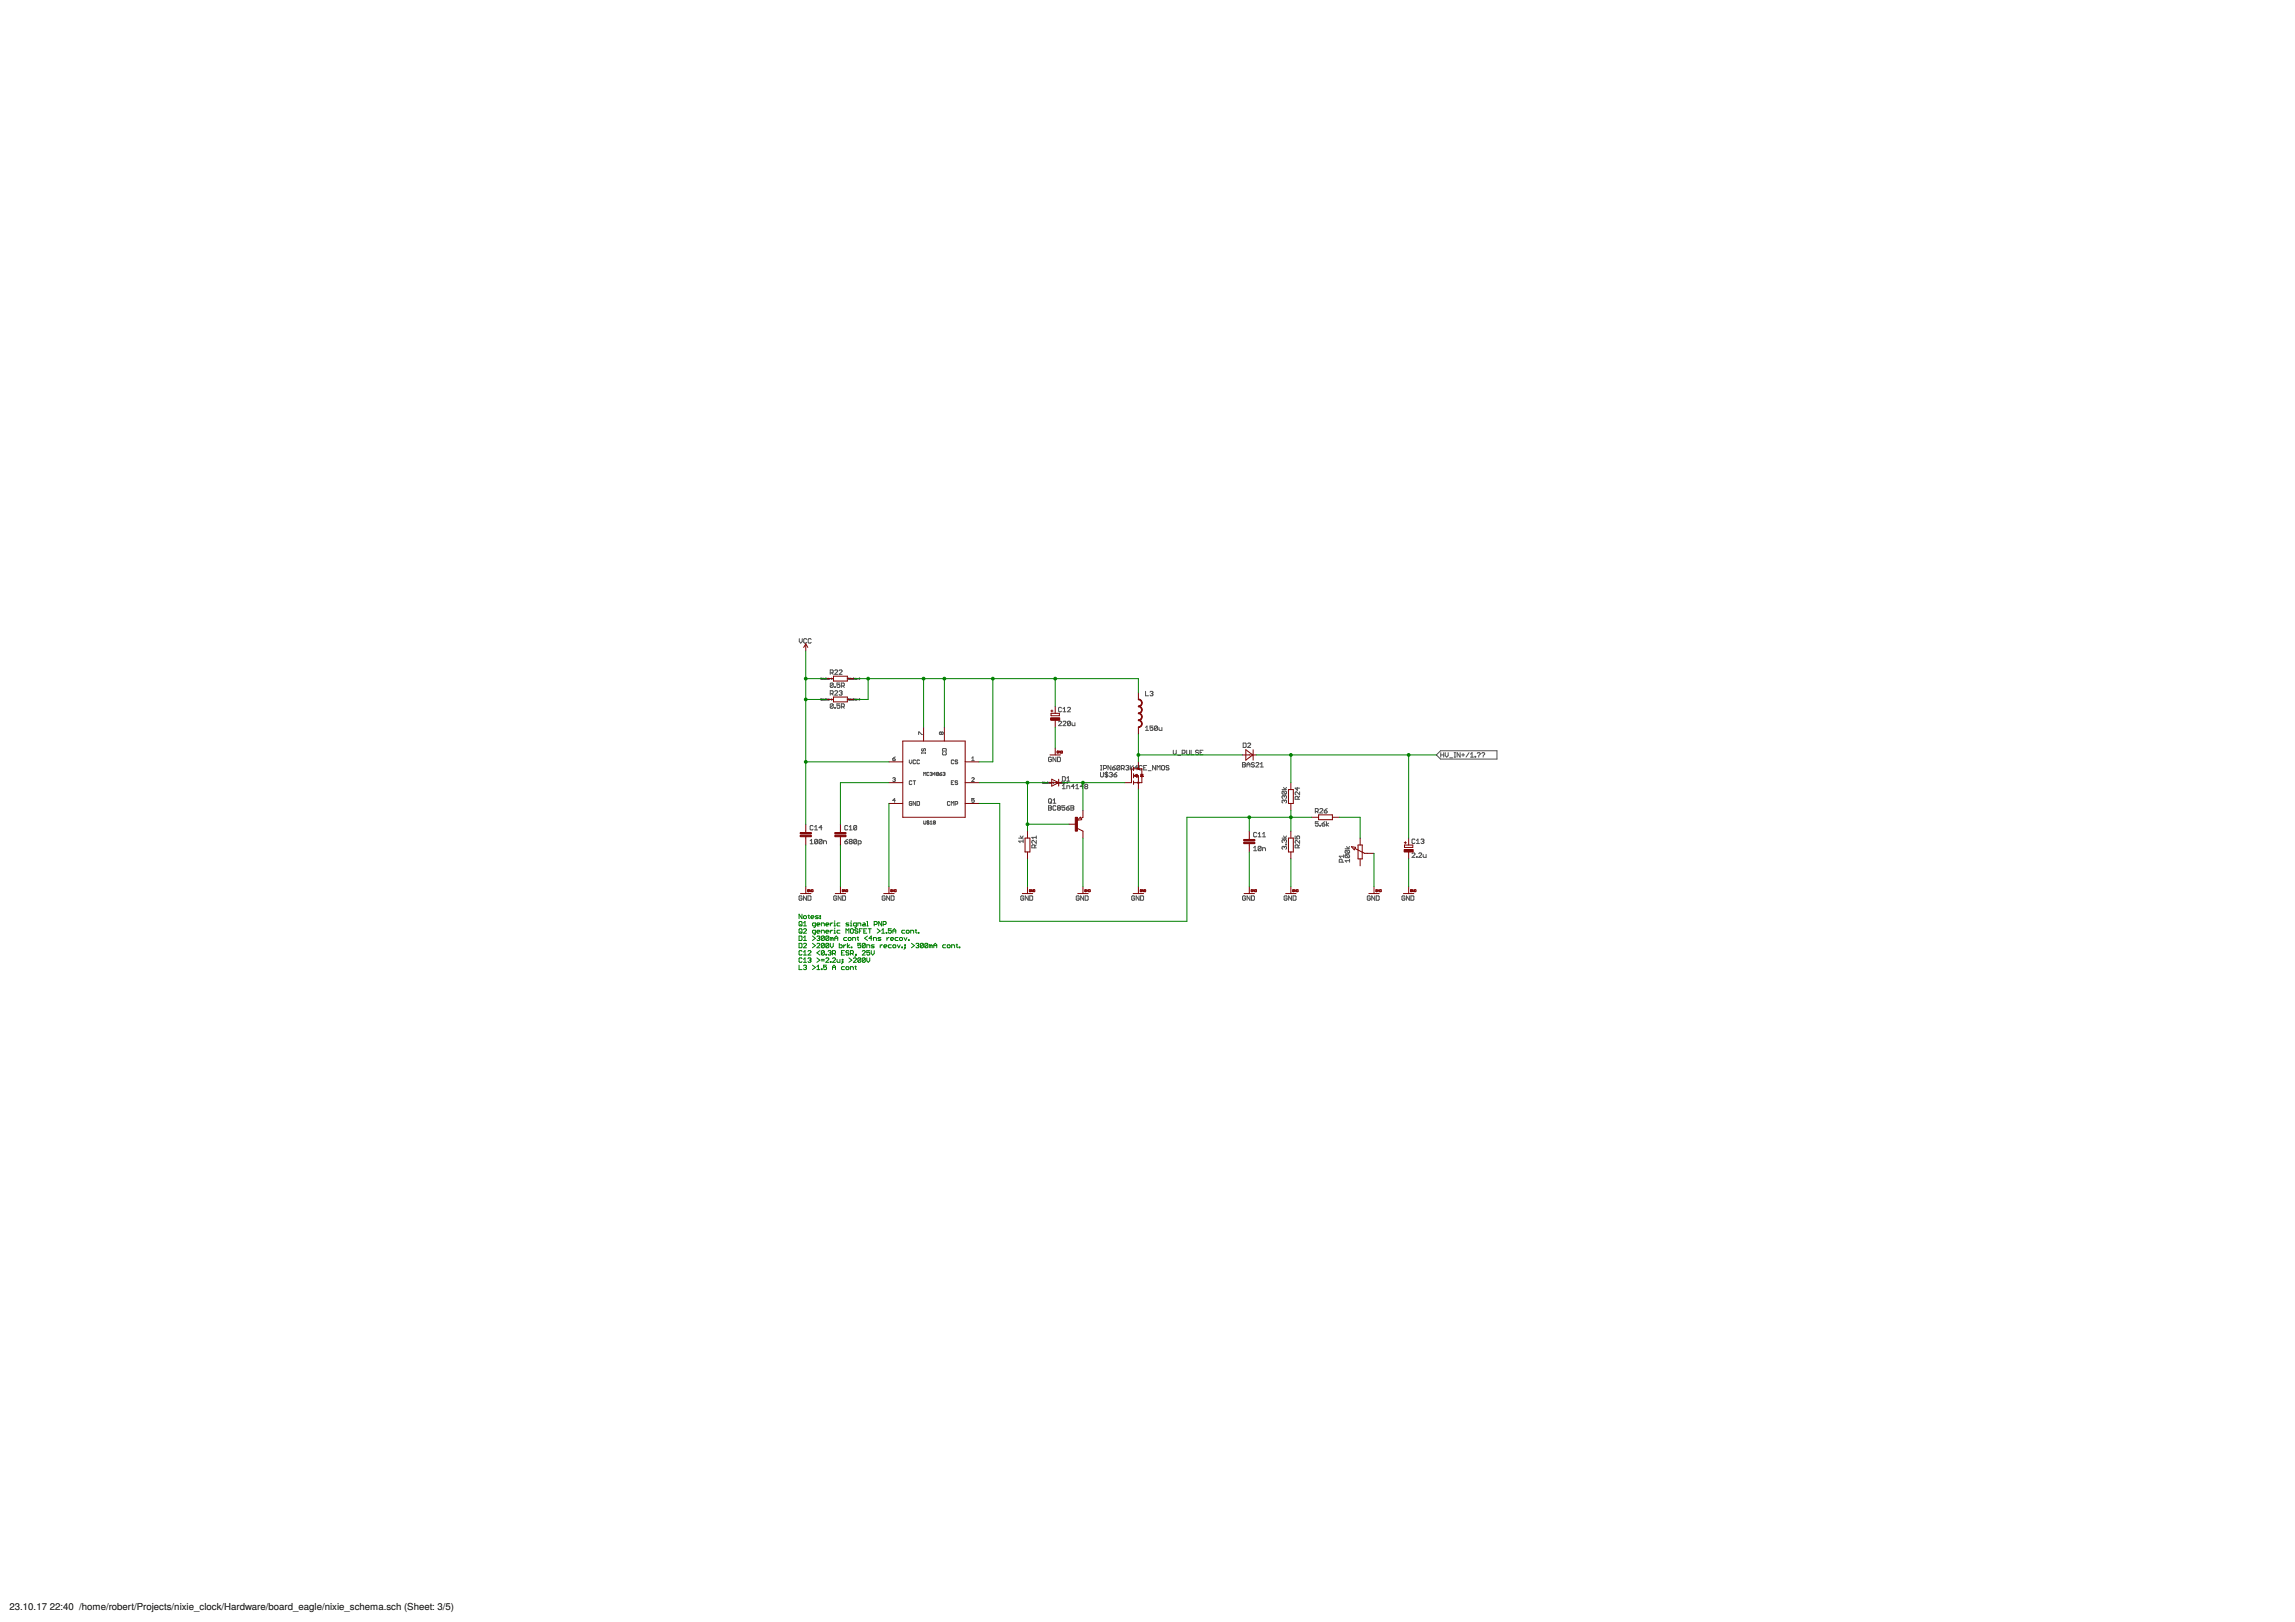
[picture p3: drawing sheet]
<svg xmlns="http://www.w3.org/2000/svg" width="841mm" height="594mm" viewBox="0 0 841 594" stroke-linecap="round" stroke-linejoin="round" font-family="sans-serif">
<defs><g id="words">
<g font-size="3.5">
<text x="3.5" y="589.6">23.10.17</text>
<text x="18.2" y="589.6">22:40 /home/robert/Projects/nixie_clock/Hardware/board_eagle/nixie_schema.sch (Sheet: 3/5)</text>
</g>
</g></defs>
<g fill="none" stroke="#505050" stroke-width=".37">
<path d="M292.9 233.9v1.1l.5 .5 .6-.5v-1.1M295.6 234.2l-.3-.3-.8 .3v1.1l.3 .2 .8-.2M297.3 234.2l-.3-.3-.8 .3v1.1l.2 .2 .9-.2M300.8 248.4h.2M300.8 248.4v.1M300.8 248.5l.2 .1M300.8 248.7h.2M301 256.1l-.2 .2M301 248.6v.1M301.2 248.8l.2-.2-.2-.1v.4M301.2 256.4l.1-.3-.1 .4M301.5 248.8h.2"/>
<path d="M301.5 248.5l.1 .3M301.5 256.1l.1 .3M301.5 256.4h.2M301.6 248.3v.1M301.6 255.9v.1M302 248.5l-.2 .1 .2 .2M302 256.1l-.2 .1 .2 .2M302.2 248.7l.1 .1M302.2 248.6h.2zM302.2 256.2l.1-.1-.1 .1 .1 .2M302.6 248.4l.1 .4zM302.6 256l.1 .4z"/>
<path d="M302.9 248.5v.3M302.9 256.1v.3M303 248.5h.1M303 248.5l-.1 .1M303 256.1h.1M303 256.1l-.1 .1M303.2 256.2v.1M303.2 256.3l.1 .1M303.3 256.1h.2M303.3 256.1l-.1 .1M303.5 248.4l-.2 .4 .2-.3M303.5 256l-.2 .4"/>
<path d="M303.6 248.7l.2 .1M303.6 248.6h.2zM303.6 256.2l.2-.1-.2 .1 .2 .2M304 248.5v.3M304 256.1v.3M304.2 248.5l-.2 .1M304.2 256.1l-.2 .1M304.2 254.1h.9l.2-.3-.2-.8h-.9v1.6M304.2 246.4h.9l.2-.2-.2-.8h-.9v1.6M304.7 248.8h.2M304.7 248.5l.1 .3M304.7 256.1l.1 .3"/>
<path d="M304.7 256.4h.2M304.8 246.4l.5 .6M304.8 254.1l.5 .5M305.3 250.4l-.8-.2-.3 .2v1.1M305.3 258l-.2-.2-.9 .2v1.1M305.3 250.4v1.1l-.2 .3-.9-.3M305.3 258v1.1l-.2 .3-.9-.3M305.3 250.4l-1.1 1.1M305.3 258l-1.1 1.1M305.9 245.6l.3-.2 .8 .2-1.1 1.4h1.1M305.9 253.3l.3-.3 .8 .3-1.1 1.3h1.1M305.9 251.5h.3v.3h-.3z"/>
<path d="M305.9 259.1h.3v.3h-.3zM307.5 245.6l.3-.2 .8 .2-1.1 1.4h1.1M307.5 253.3l.8-.3 .3 .3-.3 .5M307.8 250.2h-1.1v.8l.5-.3 .6 .3-.3 .8-.8-.3M307.8 257.8h-1.1v.8l.5-.3 .6 .3-.3 .8-.8-.3M308.1 253.8h.2M308.3 253.8l.3 .3-.3 .5-.8-.3M308.3 251.2h.8l.3-.2-.3-.8h-.8v1.6M308.3 258.9h.8l.3-.9-.3-.2h-.8v1.6M308.9 251.2l.5 .6M308.9 258.9l.5 .5M310.9 248.4h.3"/>
<path d="M310.9 248.5l.3 .1M310.9 248.7h.3M310.9 248.4v.1M311.2 256.1l-.3 .2M311.2 248.6v.1M311.3 248.8l.3-.2-.3-.1v.4M311.3 256.4l.2-.3-.2 .4M311.7 248.8h.1M311.7 248.5l.1 .3M311.7 256.1l.1 .3M311.7 256.4h.1M311.8 248.3v.1"/>
<path d="M311.8 255.9v.1M312.2 248.5l-.3 .1 .3 .2M312.2 256.1l-.3 .1 .3 .2M312.3 248.7l.2 .1M312.3 248.6h.3zM312.3 256.2l.2-.1-.2 .1 .2 .2M312.8 248.4l.1 .4zM312.8 256l.1 .4zM313.1 248.5v.3M313.1 256.1v.3M313.2 248.5l-.1 .1M313.2 256.1l-.1 .1"/>
<path d="M313.4 256.2v.1M313.4 256.3v.1M313.4 256.1h.2M313.4 256.1v.1M313.6 248.4l-.2 .4 .2-.3M313.6 256l-.2 .4M313.8 248.7l.1 .1M313.8 248.6h.2zM313.8 256.2v.1M313.8 256.3v.1M313.8 256.1h.1M313.8 256.4h.1"/>
<path d="M313.8 256.1v.1M313.9 256.1l.1 .1M314 256.2h-.2M314.1 248.5v.3M314.1 256.1v.3M314.3 248.5l-.2 .1M314.3 256.1l-.2 .1M314.8 248.4h.3M314.8 256.1h.3l-.3 .3h.3M315.1 248.5l-.3 .3h.3M315.1 248.4v.1M389 259.4l-.3-.3-.8 .3v1l.3 .3 .8-.3"/>
<path d="M389.6 259.6l.5-.5v1.6M391.2 259.4l.3-.3 .8 .3-1.1 1.3h1.1M419.8 253.2v1.6h1.1M421.4 253.5l.8-.3 .3 .3-.3 .5M422 254h.2M422.2 254l.3 .3-.3 .5-.8-.2M327.2 277.9h.7l.2 .5-.7 .2zM328.1 277.2l-.9 .7M333.2 278.3v1l.5 .4 .5-.4v-1M335.6 278.6l-.3-.3-.7 .3 .3 1.1 .7-.2M336.6 269v-.9l1.4 .9M337 278.6l-.3-.3-.7 .3v.9l.3 .2 .7-.2"/>
<path d="M337.8 275.8h1.4M337.8 275.6v.4M338 274.2l-.2 .7 .4 .2 .3-.7 .4-.2 .3 .2-.3 .7M339.2 275.6v.4M345 268.3l.2-.2 .5 .2-.3 .7-.4-.2M345 268.3l-.3-.2-.4 .2 .2 .7 .5-.2M345 268.3v.5M345.6 275.6l-.2 .2 .2 .7h.9l.3-.2-.3-.7M345.6 274.2h.9l.3 .9h-1.4zM349.5 278.6l-.2-.3-.7 .3 .2 1.1 .7-.2M350.9 278.6l-.7-.3-.2 .5 .7 .2 .2 .5-.2 .2-.7-.2M356.1 278.6h.9"/>
<path d="M356.1 277.7l.5-.5v1.4M385.3 277.6l-.3-.3-.8 .3v1.1l.3 .3 .8-.3v-.5h-.5M386.9 277.3v1.7l-1-1.7v1.7M387.5 277.3h.8l.3 .3v1.1l-.3 .3h-.8zM387.9 264.4l.3-.2 .8 .2-1.1 1.4h1.1M389.6 264.4l.2-.2 .8 .2-1 1.4h1M389.6 260.7h1M392.3 264.4v1.1l-.3 .3-.8-.3M392.3 264.4l-.8-.2-.3 .2v1.1M392.3 264.4l-1.1 1.1M392.8 264.7v.8l.3 .3h.8v-1.1M419.8 266.4l.5-.5v1.6"/>
<path d="M419.8 267.5h1.1M422.5 265.9h-1.1v.8l.6-.3 .5 .3-.3 .8-.8-.2M424.2 266.2v1.1l-.3 .2-.8-.2M424.2 266.2l-.3-.3-.8 .3v1.1M424.2 266.2l-1.1 1.1M424.7 266.4v.9l.3 .2h.8v-1.1M430 274.8v1.1l.5 .5 .5-.5v-1.1M431.6 276.7h1.1M433.2 275.9h.8l.3-.3-.3-.8h-.8v1.6M434.9 274.8v1.3l.2 .3 .8-.3v-1.3M436.5 274.8v1.6h1.1M439.2 275.1l-.2-.3-.9 .3 .3 .5 .8 .3-.2 .5-.9-.3"/>
<path d="M439.8 275.6h.5M440.9 274.8h-1.1v1.6h1.1M455.3 279.3h.8l.3 .3-.3 .5 .3 .5-.3 .3h-.8zM455.6 272.2h.8l.2 .2v1.1l-.2 .3h-.8zM457.2 272.4l.3-.2 .8 .2-1.1 1.4h1.1M459.7 279.6l-.3-.3-.8 .3 .3 .5 .8 .3-.3 .5-.8-.3M460.2 279.6l.3-.3 .8 .3-1.1 1.3h1.1M461.9 279.8l.5-.5v1.6M526.4 276.5l1.5-1.5h20.7v3h-20.7zM528 276.5h1.1M528 275.7v1.6M529.1 275.7v1.6"/>
<path d="M529.6 275.7v1.1l.6 .5 .5-.5v-1.1M531.2 277.6h1.1M532.9 277.3h.5M532.9 275.7h.5M533.2 275.7v1.6M535.1 275.7v1.6l-1.1-1.6v1.6M535.6 276.5h1.1M536.2 275.9v1.1M538.3 275.7l-1 1.6M538.9 277.3h1.1M538.9 276.2l.5-.5v1.6M540.5 277h.3v.3h-.3z"/>
<path d="M541.3 275.9l.3-.2 .8 .2-.5 .9M541.9 277v.3M543 275.9l.2-.2 .9 .2-.6 .9M543.5 277v.3M327.2 285.1l.7-.3 .2 .3-.2 .4M327.6 285.5h.3M327.9 285.5l.2 .3-.2 .4-.7-.2M328.1 293.2h-.9l.7-.7v1.4M334.2 293.8l-.3-.2-.7 .2v.9l.3 .3 .7-.3v-.4h-.5M334.2 286.2l-.3-.2-.7 .2v.9l.3 .3 .7-.3M334.6 286h1M335.1 286v1.4"/>
<path d="M335.6 293.6v1.4l-1-1.4v1.4M336 293.6l1 .2v.9l-.3 .3h-.7zM338.5 284.1v-1.2l.4 .4 .4-.4v1.2M340.4 283.1l-.1-.2-.6 .2v.8l.2 .2 .5-.2M340.8 283.1l.6-.2 .2 .2-.2 .4M341.2 283.5h.2M341.4 283.5l.2 .2-.2 .4-.6-.2M342.8 283.5h-.8l.6-.6v1.2M344 283.1l-.2-.2-.6 .2v.8M344 283.1v.8l-.2 .2-.6-.2M344 283.1l-.8 .8M344.3 283.5h.6l.2 .4-.6 .2z"/>
<path d="M345.1 282.9l-.8 .6M345.5 283.1l.6-.2 .2 .2-.2 .4M345.9 283.5h.2M346.1 283.5l.2 .2-.2 .4-.6-.2M348.1 293.8l-.2-.2-.7 .2v.9l.2 .3 .7-.3M348.6 286.7h.5M348.6 295v-1.4l.5 .4 .4-.4v1.4M349.5 286h-.9v1.4h.9M350 294.5l.9-.2-.2-.7h-.7v1.4M350.9 286.2l-.7-.2-.2 .4 .7 .3 .2 .4-.2 .3-.7-.3M356.1 285.1l.2-.3 .7 .3-.9 1.1h.9M357 292.5h-.9v.7l.5-.3 .4 .3-.2 .7-.7-.3"/>
<path d="M382.1 286.5h.2M382.1 286.5v.1M382.1 286.6l.2 .1M382.1 286.8h.2M382.3 286.7v.1M382.4 286.9l.2-.3-.2 .4M382.8 286.9h.1M382.8 286.6l.1 .3M382.9 286.4v.1M383.3 286.6l-.2 .1 .2 .2M383.4 286.8l.2 .1M383.4 286.7h.3z"/>
<path d="M383.9 286.5l.1 .4zM384.2 286.6v.3M384.2 292.8l.3-.2 .8 .2v1.1l-.3 .3-.8-.3zM384.2 295.1h.8l.3 .3-.3 .5 .3 .6-.3 .2h-.8zM384.2 295.9h.8M384.3 286.6h.1M384.3 286.6l-.1 .1M384.7 286.5l-.1 .4 .1-.3M384.8 293.6l.5 .6M384.9 286.8l.1 .1M384.9 286.7h.2zM385.2 286.6v.3"/>
<path d="M385.4 286.6l-.2 .1M385.9 294.2h1M385.9 293.1l.5-.5v1.6M385.9 286.9h.3M385.9 286.6l.1 .3M386.9 295.4l-.2-.3-.8 .3v1.1l.2 .2 .8-.2M387.1 286.5h.3M387.1 286.6l.3 .1M387.1 286.8h.3M387.1 286.5v.1M387.4 286.7v.1M387.5 286.9l.2-.3-.2 .4"/>
<path d="M387.8 295.9l-.3-.2 .3-.6 .8 .3-.3 .5M387.8 295.9l-.3 .3 .3 .5 .8-.2-.3-.6M387.8 295.9h.5M387.9 286.6v.3M387.9 286.4v.1M388.4 286.6l-.3 .1 .3 .2M388.5 286.8l.2 .1M388.5 286.7h.3zM388.9 286.5l.2 .4zM389.3 286.6v.3M389.3 287.8l.5-.5v1.6M389.3 288.9h1.1"/>
<path d="M389.3 284.5h.8l.3 .2v1.1l-.3 .3h-.8zM389.4 286.6l-.1 .1M389.8 286.5l-.2 .4 .2-.3M389.9 286.8l.2 .1M389.9 286.7h.3zM390.2 295.1h-1.1v.8l.6-.2 .5 .2-.2 .8-.9-.2M390.3 286.6v.3M390.4 286.6h.1M390.4 286.6l-.1 .1M390.8 295.9h.8l.3 .6-.8 .2zM390.9 285l.6-.5v1.6M390.9 288.9v-1.1h.9l.2 .3v.8"/>
<path d="M390.9 286.1h1.1M391 286.5h.2M391.2 286.6l-.2 .3h.2M391.2 286.5v.1M391.9 295.1l-1.1 .8M392.4 295.1h.8l.3 .3-.3 .5 .3 .6-.3 .2h-.8zM392.4 295.9h.8M393.7 288.1h-1.1l.8-.8v1.6M394.2 288.9h1.1M394.2 287.8l.6-.5v1.6M396.9 288.1h-1l.8-.8v1.6M397.8 288.1l-.3 .3 .3 .5 .8-.3-.3-.5"/>
<path d="M397.8 288.1h.5M397.8 288.1l-.3-.3 .3-.5 .8 .2-.3 .6M403.3 282h.5M403.3 280.4h.5M403.3 282.9v1.4l.3 .2 .8-.2v-1.4M403.6 280.4v1.6M404.4 281.5h.8l.3-.9-.3-.2h-.8v1.6M405.5 282.6v2.2M406 283.2l-.3-.3-.8 .3 .3 .5 .8 .3-.3 .5-.8-.2M406.5 283.2l.9-.3 .2 .3-.2 .5M407.1 280.4v1.6l-1.1-1.6v1.6M407.1 283.7h.3"/>
<path d="M407.4 283.7l.2 .3-.2 .5-.9-.2M407.6 281.2h.9l.2 .5-.8 .3zM408.2 283.7h.8l.3 .6-.8 .2zM408.7 280.4l-1.1 .8M409.3 282.9l-1.1 .8M410.4 280.6v1.1l-.3 .3-.8-.3M410.4 280.6l-.8-.2-.3 .2v1.1M410.4 280.6l-1.1 1.1M410.9 281.5h.8l.3-.3-.3-.8h-.8v1.6M411.5 281.5l.5 .5M412.6 280.6l.8-.2 .2 .2-.2 .6M413.1 281.2h.3"/>
<path d="M413.4 281.2l.2 .3-.2 .5-.8-.3M414.2 280.4v1.6M414.5 281.2l.8 .8M415.3 280.4l-1.1 1.1M416.9 281.2h-1.1l.8-.8v1.6M418.5 280.6l-.2-.2-.8 .2v1.1l.2 .3 .8-.3M419.1 281.2h.6M420.2 280.4h-1.1v1.6h1.1M420.8 282.3h1M423.5 280.4v1.6l-1.1-1.6v1.6M424 282v-1.6l.6 .5 .5-.5v1.6M425.9 280.4l.8 .2v1.1l-.2 .3-.8-.3v-1.1z"/>
<path d="M428.4 280.6l-.8-.2-.3 .5 .8 .3 .3 .5-.3 .3-.8-.3M455.3 280.1h.8M456.9 280.9v-1.1l.6-.5 .5 .5v1.1M456.9 280.1h1.1M461.9 280.9h1.1M469.8 289.2h1.6M470.1 289.8l-.3 .8 .3 .3h1.1M470.1 289.8h1.1l.2 .2-.2 .9M470.1 289.8l1.1 1.1M470.4 288.4l.5 .8 .5-.8M470.6 293.3l-.2-.3-.6 .3 .3 .8M470.6 291.7l-.2-.3-.6 .3 .3 .8"/>
<path d="M470.6 293.3l.3-.3 .5 .3-.2 .8M470.6 291.7v.3M470.6 293.3v.3M470.6 291.7l.3-.3 .5 .3-.2 .8M475.4 288.4v1.1l-.8-.8h1.6M475.7 292.8v-.8l-.8-.3-.3 .3v.8h1.6M476.2 290v1.1l-1.3-1.1-.3 .3 .3 .8M476.2 291.7l-.5 .5M482 297.2h.8l.3-.2-.3-.9h-.8v1.7M482.6 297.2l.5 .6M483.6 296.4l.3-.3 .8 .3-1.1 1.4h1.1M485.3 297h.8l.3 .5-.8 .3z"/>
<path d="M486.4 296.1l-1.1 .9M296.9 308l.5-.6v1.7M296.9 309.1h1.1M298 302.6l-.3-.3-.8 .3v1.1l.2 .3 .9-.3M298.5 304h1.1M298.5 302.9l.6-.6v1.7M299.6 307.7v1.1l-.3 .3-.8-.3M299.6 307.7l-.8-.3-.3 .3v1.1M299.6 307.7l-1.1 1.1M301.2 307.7v1.1l-.2 .3-.9-.3M301.2 307.7l-.8-.3-.3 .3v1.1M301.2 307.7l-1.1 1.1"/>
<path d="M301.2 303.1h-1.1l.9-.8v1.7M301.8 309.1v-1.1h.8l.3 .2v.9M309.6 308.2h.8l.3 .6-.9 .3zM310.7 302.6l-.3-.3-.8 .3v1.1l.2 .3 .9-.3M310.7 307.4l-1.1 .8M311.2 302.9l.5-.6v1.7M311.2 304h1.1M311.5 308.2l-.3-.2 .3-.6 .8 .3-.3 .5M311.5 308.2l-.3 .3 .3 .6 .8-.3-.3-.6M311.5 308.2h.5M313.9 302.6v1.1l-.2 .3-.9-.3M313.9 307.7v1.1l-.2 .3-.9-.3"/>
<path d="M313.9 302.6l-.8-.3-.3 .3v1.1M313.9 307.7l-.8-.3-.3 .3v1.1M313.9 307.7l-1.1 1.1M313.9 302.6l-1.1 1.1M314.5 309.1h.8l.3-.3-.3-.8h-.8v1.6M338.5 300.7l.2 1.1 .6-.2v-.9M340.1 300.5v1.5M340.4 300.9l-.1-.2-.6 .2 .7 .6-.1 .3-.6-.2M340.8 301.8h.8M340.8 301.1l.4-.4v1.1M342.2 301.2l-.2 .3 .2 .3 .6-.2-.2-.4M342.2 301.2l-.2-.1 .2-.4 .6 .2-.2 .3"/>
<path d="M342.2 301.2h.4M373.3 307h1.6M373.9 306.2l.5 .8 .5-.8M374.9 308.1h-1.6l.6 .5M374.9 307.5v1.1M379.2 310.5v-.8l-.8-.3-.3 .3v.8h1.7M379.8 307.8v1.1l-1.1-1.1-.6 .3 .3 .8M379.8 309.4l-.6 .6M379.8 306.2v1.1M379.8 306.7h-1.7l.6 .6M459.4 310.5l.6-.5v1.6M459.4 311.6h1.1"/>
<path d="M460.5 305.2l-.3-.3-.8 .3v1l.3 .3 .8-.3M461.1 306.5h1M461.1 305.4l.5-.5v1.6M462.1 310.2v1.1l-.2 .3-.8-.3M462.1 310.2l-.8-.2-.2 .2v1.1M462.1 310.2l-1 1.1M462.7 311.6v-1.1h.8l.3 .3v.8M462.7 306.5h1.1M462.7 305.4l.5-.5v1.6M469.8 307h1.6M470.4 306.2l.5 .8 .5-.8M470.6 307.8l-.2-.3-.6 .3 .3 .8"/>
<path d="M470.6 310.3l-.2-.3-.6 .3 .3 .8M470.6 307.8v.3M470.6 310.3v.2M470.6 307.8l.3-.3 .5 .3-.2 .8M470.6 310.3l.3-.3 .5 .3-.2 .8M471.2 309.2h.2v.2h-.2zM474.6 306.2v1.1h.8l-.2-.6 .2-.5 .8 .3-.2 .8M475.7 310.5v-.8l-.8-.3-.3 .3v.8h1.6M476.2 307.8v1.1l-1-1.1-.6 .3 .3 .8M476.2 309.4l-.5 .6M483.1 300.9h-1.1v.9l.6-.3 .5 .3-.3 .8-.8-.3M483.6 302.3h.3v.3h-.3z"/>
<path d="M484.5 301.8h.8l.2 .5-.8 .3zM485.5 300.9l-1 .9M486.1 300.9v1.7M486.9 301.5l-.8 .5 .8 .6M491.8 315.8v-.8l-.8-.3-.2 .3v.8h1.6M492.4 313.6h-1.6l.5 .5M492.4 313.1v1M492.9 310.9h1.7M493.2 313.1l-.3 .8 .3 .2h1.1M493.2 313.1l1.1 1M493.2 311.4h1.1l.3 .3-.3 .8M493.2 313.1h1.1l.3 .2-.3 .8"/>
<path d="M493.2 311.4l-.3 .8 .3 .3h1.1M493.2 311.4l1.1 1.1M493.5 310l.5 .9 .6-.9M494.6 315.2h-1.7l.6 .6M494.6 314.7v1.1M517.4 312.7l.3-.3 .8 .3-1.1 1.3h1.1M518.5 307.6l-.3-.3-.8 .3v1.1l.3 .2 .8-.2M519.1 313.8h.2v.2h-.2zM519.1 308.9h1M519.1 307.9l.5-.6v1.6M519.9 312.7l.3-.3 .8 .3-1.1 1.3h1.1M520.7 307.6l.8-.3 .3 .3-.3 .5"/>
<path d="M521.3 308.1h.2M521.5 312.9v.9l.3 .2h.8v-1.1M521.5 308.1l.3 .3-.3 .5-.8-.2M293.9 328.4l-.3-.3-.8 .3v1.1l.3 .2 .8-.2v-.6h-.6M295.5 328.1v1.6l-1.1-1.6v1.6M296.1 328.1h.8l.3 .3v1.1l-.3 .2h-.8zM306.6 328.4l-.3-.3-.8 .3v1.1l.3 .2 .8-.2v-.6h-.6M308.2 328.1v1.6l-1.1-1.6v1.6M308.8 328.1h.8l.3 .3v1.1l-.3 .2h-.8zM324.4 328.4l-.3-.3-.8 .3v1.1l.3 .2 .8-.2v-.6h-.6M326 328.1v1.6l-1.1-1.6v1.6M326.6 328.1h.8l.2 .3v1.1l-.2 .2h-.8z"/>
<path d="M375.2 328.4l-.3-.3-.8 .3v1.1l.3 .2 .8-.2v-.6h-.6M376.8 328.1v1.6l-1.1-1.6v1.6M377.4 328.1h.8l.2 .3v1.1l-.2 .2h-.8zM395.5 328.4l-.3-.3-.8 .3v1.1l.8 .2 .3-.8h-.6M397.1 328.1v1.6l-1.1-1.6v1.6M397.7 328.1h.8l.3 .3v1.1l-.3 .2h-.8zM415.8 328.4l-.3-.3-.8 .3v1.1l.3 .2 .8-.2v-.6h-.6M417.4 328.1v1.6l-1.1-1.6v1.6M418 328.1h.8l.3 .3v1.1l-.3 .2h-.8zM456.4 328.4l-.2-.3-.9 .3v1.1l.3 .2 .8-.2v-.6h-.5M458.1 328.1v1.6l-1.1-1.6v1.6M458.6 328.1h.8l.3 .3v1.1l-.3 .2h-.8z"/>
<path d="M471.7 328.4l-.3-.3-.8 .3v1.1l.3 .2 .8-.2v-.6h-.6M473.3 328.1v1.6l-1.1-1.6v1.6M473.9 328.1h.8l.2 .3v1.1l-.2 .2h-.8zM502.1 328.4l-.2-.3-.8 .3v1.1l.2 .2 .8-.2v-.6h-.5M503.8 328.1v1.6l-1.1-1.6v1.6M504.3 328.1h.8l.3 .3v1.1l-.3 .2h-.8zM514.8 328.4l-.2-.3-.8 .3v1.1l.8 .2 .2-.8h-.5M516.5 328.1v1.6l-1.1-1.6v1.6M517 328.1h.8l.3 .3v1.1l-.3 .2h-.8z"/>
</g>
<g fill="none" stroke="#800000" stroke-width=".37">
<path d="M295.3 235.9l.7 1.2M295.3 235.9l-.8 1.2M295.3 235.9v2.5M302.9 248.6h2.5M302.9 256.2h2.5M305.4 247.7h5.1v1.7h-5.1zM305.4 255.3h5.1v1.8h-5.1zM310.5 248.6h2.6M310.5 256.2h2.6M386.7 258.7v2.6M417.2 253.6v2.6M325.8 279h5"/>
<path d="M330.8 271.4h22.9v27.9h-22.9zM338.5 266.3v5.1M346.1 266.3v5.1M353.7 279h5.1M384.8 276.5h3.8M385.1 260.4h.8M385.2 261.3h3v.8h-3zM385.5 260v.8M386.7 263.8v2.5M386.7 274v2.5M387.9 275.2h-.5l.1 .6 .4-.1-.3-.2M388.6 275.1v.7l-.5-.7v.7"/>
<path d="M388.9 275.1l.5 .1-.2 .6h-.3zM417.2 266.3v2.6M417.2 279v2.6M455.3 276.5h5.1M456.5 274.6l2.6 1.9-2.6 1.9zM459.2 274.6v3.8M325.8 286.7h5M325.8 294.3h5M353.7 286.7h5.1M353.7 294.3h5.1M384.2 286.7h5M385.4 285.4l2.6 1.3-2.6 1.2z"/>
<path d="M388 285.4v2.5M395.9 299.3l.5 .9-1.6 .2zM396.9 296.8v2.5l-.8 .5M414.6 281.6v5.1h-2.5M415.4 281.6h3v5.1h-3M415.4 284.1h1.8v5.1M415.4 280.9v1.3M415.4 283.4v1.5M415.4 286v1.3M415.6 284.1l1.1-.5v1zM415.9 284.2h.8M415.9 284h.8"/>
<path d="M416.1 284.4h.6M416.2 283.9h.5M416.3 284.5h.4M416.4 283.7h.3M416.6 284.6h.1M416.6 283.6h.1M417.9 283.6h1.1M418 284.2h.8M418.1 284.1h.7M418.2 284h.5M418.3 283.9h.3M418.4 283.7h.1"/>
<path d="M418.4 283.6l.6 .8h-1.1zM472.2 289.2h1.7v5.1h-1.7zM473.1 286.7v2.5M473.1 294.3v2.5M480.7 299.3h2.5M483.2 298.4h5.1v1.8h-5.1zM488.3 299.3h2.5M295.3 301.9v3M295.3 306.5v3M308 301.9v3M308 306.5v3M375.6 307h1.8v5h-1.8z"/>
<path d="M376.5 304.4v2.6M376.5 312v2.6M391.8 301.9h2.5M394.8 303.4l2.1 1v2.6M457.8 304.4v3.1M457.8 309v3M472.2 307h1.7v5h-1.7zM473.1 304.4v2.6M473.1 312v2.6M495.2 310.1l1.5 .2-.4 1zM496.6 310.8l3.5 1.7h3.4M497.7 309.5h1.5v5.1h-1.5z"/>
<path d="M498.4 307v2.5M498.4 314.6v2.5M514.6 308.7h.8M514.7 309.5h3v.9h-3zM515 308.3v.8M516.2 307v2.5M516.2 312v2.6M293.4 327.3h3.8M295.3 324.7v2.6M296.4 326h-.4v.5l.3 .1 .1-.4h-.2M297.2 325.9v.7l-.5-.7v.7M297.5 325.9l.4 .1-.1 .6h-.3z"/>
<path d="M306.1 327.3h3.8M308 324.7v2.6M309.1 326h-.4v.5l.3 .1 .1-.4h-.2M309.9 325.9v.7l-.5-.7v.7M310.1 325.9l.5 .1-.1 .6h-.4zM323.8 327.3h3.9M325.8 324.7v2.6M326.9 326h-.5l.1 .6 .4-.1-.2-.3M327.7 325.9v.7l-.5-.7v.7M327.9 325.9l.5 .1-.1 .6h-.4zM374.6 327.3h3.8M376.5 324.7v2.6"/>
<path d="M377.7 326h-.5l.1 .6 .4-.1-.2-.3M378.5 325.9v.7l-.5-.7v.7M378.7 325.9l.5 .1-.1 .6h-.4zM394.9 327.3h3.9M396.9 324.7v2.6M398 326h-.5l.2 .6 .3-.1-.2-.3M398.8 325.9v.7l-.5-.7v.7M399 325.9l.5 .1-.1 .6h-.4zM415.3 327.3h3.8M417.2 324.7v2.6M418.3 326h-.4v.5l.3 .1 .1-.4h-.2M419.1 325.9v.7l-.5-.7v.7"/>
<path d="M419.4 325.9l.4 .1-.1 .6h-.3zM455.9 327.3h3.8M457.8 324.7v2.6M459 326h-.5v.5l.4 .1 .1-.4h-.3M459.7 325.9v.7l-.5-.7v.7M460 325.9l.5 .1-.1 .6h-.4zM471.1 327.3h3.9M473.1 324.7v2.6M474.2 326h-.5v.5l.4 .1 .1-.4h-.2M475 325.9v.7l-.5-.7v.7M475.2 325.9l.5 .1-.1 .6h-.4zM501.6 327.3h3.8"/>
<path d="M503.5 324.7v2.6M504.7 326h-.5v.5l.4 .1 .1-.4h-.3M505.4 325.9v.7l-.4-.7v.7M505.7 325.9l.5 .1-.1 .6h-.4zM514.3 327.3h3.8M516.2 324.7v2.6M517.4 326h-.5l.1 .6 .4-.1-.3-.3M518.1 325.9v.7l-.5-.7v.7M518.4 325.9l.5 .1-.1 .6h-.4z"/>
</g>
<g fill="#800000" stroke="#800000" stroke-width=".37">
<path d="M394.1 299.3h.7v5.1h-.7z"/>
<path d="M514.6 311.1h3.3v.9h-3.3z"/>
<path d="M293.2 305.9h4.1v.6h-4.1z"/>
<path d="M293.2 304.9h4.1v.5h-4.1z"/>
<path d="M305.9 305.9h4.1v.6h-4.1z"/>
<path d="M305.9 304.9h4.1v.5h-4.1z"/>
<path d="M455.8 308.5h4v.5h-4z"/>
<path d="M455.8 307.5h4v.5h-4z"/>
<path d="M385 262.9h3.3v.9h-3.3z"/>
</g>
<g fill="#800000" stroke="#800000" stroke-width=".37">
<path d="M417.2 256.1a1.37 1.37 0 0 1 1.4 1.4z" fill-rule="evenodd"/>
<path d="M417.2 258.6l.7-.3 .4-.8h.3a1.37 1.37 0 0 1-1.4 1.3z" fill-rule="evenodd"/>
<path d="M417.2 258.6a1.37 1.37 0 0 1 1.4 1.4z" fill-rule="evenodd"/>
<path d="M417.2 261.1l.7-.2 .4-.9h.3a1.37 1.37 0 0 1-1.4 1.4z" fill-rule="evenodd"/>
<path d="M417.2 261.1a1.37 1.37 0 0 1 1.4 1.4z" fill-rule="evenodd"/>
<path d="M417.2 263.7l.7-.3 .4-.9h.3a1.37 1.37 0 0 1-1.4 1.4z" fill-rule="evenodd"/>
<path d="M417.2 263.7a1.37 1.37 0 0 1 1.4 1.4z" fill-rule="evenodd"/>
<path d="M417.2 266.2l.7-.2 .4-.9h.3a1.37 1.37 0 0 1-1.4 1.4z" fill-rule="evenodd"/>
<circle cx="417.2" cy="286.7" r=".25"/>
<circle cx="417.2" cy="281.6" r=".25"/>
</g>
<g fill="none" stroke="#008000" stroke-width=".37">
<path d="M295.3 238.4v63.5M295.3 248.6h7.6M295.3 256.2h7.6M313.1 248.6h104.1v5M318.1 248.6v7.6h-5M338.5 248.6v17.7M346.1 248.6v17.7M363.8 248.6v30.4h-5M386.7 248.6v10.1M295.3 279h30.5M386.7 266.3v7.7M417.2 268.9v10.1"/>
<path d="M417.2 276.5h38.1M460.4 276.5h66M473.1 276.5v10.2M516.2 276.5v30.5M325.8 286.7h-17.8v15.2M325.8 294.3v30.4M358.8 286.7h25.4M358.8 294.3h7.6v43.1h68.6v-38.1h45.7M376.5 286.7v17.7M389.2 286.7h22.9M396.9 286.7v10.1M417.2 289.2v35.5"/>
<path d="M457.8 299.3v5.1M473.1 296.8v7.6M490.8 299.3h7.6v7.7M295.3 309.5v15.2M308 309.5v15.2M376.5 314.6v10.1M376.5 301.9h15.3M396.9 307v17.7M457.8 312v12.7M473.1 314.6v10.1M503.5 312.5v12.2M516.2 314.6v10.1"/>
<path d="M293.1 337.5l.8 .3v1.1l-.3 .2-.8-.2v-1.1zM293.3 338.6l.6 .5M293.9 334.8v1.7l-1.1-1.7v1.7M294.4 335.7l.9-.3 .2 .8-.8 .3zM294.4 339.1h1.1M294.4 338.1l.6-.6v1.6M296.1 335.4h.5M296.4 335.1v1.1l.2 .3M297.2 335.9h1.1l-.3-.5-.8 .3v.5l.8 .3M298.8 339.1h-.8l-.3-.2 .3-.8h.8v1.3l-.5 .3M299.4 338.6h1l-.2-.5-.8 .2v.6l.8 .2M299.9 335.4h-.8l-.3 .3 .8 .2 .3 .3-.3 .3h-.8"/>
<path d="M300.5 336.2h.2v.3h-.2zM300.5 335.4h.2v.3h-.2zM301 339.1v-1h.8l.3 .2v.8M302.6 338.6h1.1l-.3-.5-.8 .2 .3 .8h.5M304.3 338.1v1M305.1 338.1l-.8 .5M305.6 339.1h.6M305.6 338.1h.3v1M305.9 337.2v.3M305.9 339.9v.3M307.8 338.1h-.8l-.3 .2 .3 .8h.8M311.1 338.1h-.8l-.3 .2 .3 .3 .8 .3-.3 .2h-.8"/>
<path d="M311.6 339.1h.6M311.6 338.1h.3v1M311.9 337.2v.3M313.8 339.1h-.8l-.3-.2 .3-.8h.8v1.3l-.5 .3M314.4 339.1v-1h.8l.2 .2v.8M316.3 338.1l.8 .2v.8h-.8l-.3-.2 .3-.3h.8M317.6 337.5h.3v1.6M317.6 339.1h.6M320.4 338.6h.8l.3-.8-.3-.3h-.8v1.6M323.1 337.5v1.6l-1.1-1.6v1.6M323.6 338.6h.9l.2-.3-.2-.8h-.9v1.6M292.8 342.8h.8l.3 .3v1.1l-.3 .3h-.8z"/>
<path d="M292.8 345.5h.8l.3 .3v1.1l-.3 .2h-.8zM292.8 353.5v1.6h1.1M293.1 340.2l.8 .2v1.1l-.3 .3-.8-.3v-1.1zM293.3 341.3l.6 .5M293.9 348.4l-.3-.2-.8 .2v1.1l.3 .3 .8-.3M293.9 351.1l-.3-.3-.8 .3v1.1l.3 .3 .8-.3M294.4 340.4l.3-.2 .8 .2-1.1 1.4h1.1M294.4 345.8l.3-.3 .8 .3-1.1 1.3h1.1M294.4 353.8l.9-.3 .2 .3-.2 .5M294.4 343.4l.6-.6v1.7M294.4 348.7l.6-.5v1.6M294.4 351.4l.6-.6v1.7"/>
<path d="M294.4 344.5h1.1M294.4 349.8h1.1M294.4 352.5h1.1M295 354.3h.3M295.3 354.3l.2 .3-.2 .5-.9-.2M296.1 348.4l.3-.2 .8 .2-1.1 1.4h1.1M296.1 351.1l.8-.3 .3 .3-.3 .6M296.6 351.7h.3M296.9 351.7l.3 .2-.3 .6-.8-.3M297.7 342.8l1.1 .9-1.1 .8M297.7 345.5l1.1 .8-1.1 .8M297.7 353.5l1.1 .8-1.1 .8"/>
<path d="M298.8 341.8h-.8l-.3-.3 .3-.8h.8v1.4l-.5 .2M299.4 341.3h1l-.2-.6-.8 .3v.5l.8 .3M299.4 343.1l.8-.3 .2 .3-.2 .6M299.4 345.8l.2-.3 .8 .3-1 1.3h1M299.4 350.8l1 .9-1 .8M299.4 355.1h1M299.4 354.1l.5-.6v1.6M299.9 343.7h.3M300.2 343.7l.2 .2-.2 .6-.8-.3M300.4 348.2l-1 .8 1 .8M301 341.8v-1.1h.8l.3 .3v.8M301 354.9h.3v.2h-.3z"/>
<path d="M301 351.9h1.1M301 351.4h1.1M302.1 343.1l-.8-.3-.3 .3v1.1M302.1 345.8l-.8-.3-.3 .3v1.1M302.1 348.4l-.8-.2-.3 .2v1.1M302.1 343.1v1.1l-.3 .3-.8-.3M302.1 345.8v1.1l-.3 .2-.8-.2M302.1 348.4v1.1l-.3 .3-.8-.3M302.1 343.1l-1.1 1.1M302.1 345.8l-1.1 1.1M302.1 348.4l-1.1 1.1M302.6 341.3h1.1l-.3-.6-.8 .3 .3 .8h.5"/>
<path d="M302.6 349.5h.3v.3h-.3zM302.6 351.1l.3-.3 .8 .3-1.1 1.4h1.1M302.9 353.5h-1.1v.8l.6-.2 .5 .2-.3 .8-.8-.2M303.4 348.4l.9-.2 .2 .2-.2 .6M303.7 343.1v1.1l-.3 .3-.8-.3M303.7 343.1l-.8-.3-.3 .3v1.1M303.7 345.8l-.8-.3-.3 .3v1.1M303.7 345.8v1.1l-.3 .2-.8-.2M303.7 343.1l-1.1 1.1M303.7 345.8l-1.1 1.1M304 349h.3M304.3 340.7v1.1"/>
<path d="M304.3 345.5v1.1l.5 .5 .6-.5v-1.1M304.3 352.2h.2v.3h-.2zM304.3 349l.2 .2-.2 .6-.9-.3M304.8 343.7l-.5-.3v1.1M304.8 343.7v.8M304.8 343.7l.3-.3 .3 .3v.8M305.1 340.7l-.8 .6M305.1 351.1l.3-.3 .8 .3-1.1 1.4h1.1M305.1 349.2h.8l.3-.2-.3-.8h-.8v1.6M305.1 355.1v-1l.5-.6 .6 .6v1M305.1 354.3h1.1M305.6 340.7h.3v1.1"/>
<path d="M305.6 341.8h.6M305.6 349.2l.6 .6M305.9 344.5v-1.1l.6-.6 .5 .6v1.1M305.9 343.7h1.1M306.7 351.4v.8l.3 .3h.8v-1.1M307.6 345.5v1.6h.8l.2-.2-.2-.8h-.8M307.8 340.7h-.8l-.3 .3 .3 .8h.8M308.4 349h.5M308.6 351.4h.3v.3h-.3zM308.6 352.2h.3v.3h-.3zM308.9 352.5l-.5 .5M309.2 346.1v1"/>
<path d="M309.5 354.1h-.9l-.2 .2 .2 .8h.9M309.5 348.2h-1.1v1.6h1.1M310 346.1l-.8 .5M310 341.8v-1.6l.5 .5 .6-.5v1.6M310.3 354.1l.8 .2-.3 .8-.8-.2zM310.3 343.4h-.8l-.3 .3 .3 .8h.8M310.5 345.5v1.6M310.8 343.7l.8-.3 .3 .8-.8 .3zM311.1 348.4l-.8-.2-.3 .5 .8 .3 .3 .5-.3 .3-.8-.3M311.1 350.8l1.1 .9-1.1 .8M311.4 346.1l-.9 .5 .9 .5M311.6 349.2h.8l.3-.8-.3-.2h-.8v1.6"/>
<path d="M311.6 355.1v-1h.8l.3 .2v.8M311.9 346.9h.3v.2h-.3zM311.9 340.2l.8 .2v1.1l-.3 .3-.8-.3v-1.1zM312.2 349.2l.5 .6M312.5 344.5v-1.1h.8l.2 .3v.8M312.7 351.1l.3-.3 .8 .3-1.1 1.4h1.1M313.3 354.1h.5M313.5 349.5h.3v.3h-.3zM313.5 353.8v1.1l.3 .2M313.8 349.8l-.5 .6M314.1 343.4h.5M314.4 340.4l-.9-.2-.2 .5 .8 .3 .3 .5-.3 .3-.8-.3"/>
<path d="M314.4 343.1v1.1l.2 .3M314.9 341h.5M315.4 351.1v1.1l-.2 .3-.8-.3M315.4 345.5h-1v.8l.5-.2 .5 .2-.2 .8-.8-.2M315.4 351.1l-.8-.3-.2 .3v1.1M315.4 351.1l-1 1.1M316 348.4l.3-.2 .8 .2-1.1 1.4h1.1M316 340.2h-1.1v1.6M316.5 341h.6M317.1 351.1v1.1l-.3 .3-.8-.3M317.1 345.8v1.1l-.3 .2-.8-.2M317.1 351.1l-1.1 1.1"/>
<path d="M317.1 345.8l-.8-.3-.3 .3v1.1M317.1 351.1l-.8-.3-.3 .3v1.1M317.1 345.8l-1.1 1.1M317.6 340.2h-1.1v1.6h1.1M317.6 347.1v-1h.9l.2 .2v.8M317.6 350.8v1.1l.6 .6 .5-.6v-1.1M317.9 342.8l-1.1 .9 1.1 .8M318.2 340.2h1.1M318.7 340.2v1.6M318.7 348.2h-1.1v.8l.6-.3 .5 .3-.2 .8-.9-.3M319.3 348.2v1l.5 .6 .6-.6v-1M319.5 343.7h-1l.8-.9v1.7"/>
<path d="M320.1 344.5v-1.1h.8l.3 .3v.8M320.4 346.1h-.8l-.3 .2 .8 .3 .3 .3-.3 .2h-.8M321.5 340.2l1 .8-1 .8M322.6 346.1v1M322.8 343.4h-.8l-.3 .3 1.1 .5-.3 .3h-.8M323.1 340.7l.5-.5v1.6M323.1 341.8h1.1M323.4 346.1l-.8 .5M323.9 346.6h1.1l-.3-.5-.8 .2v.6l.8 .2M324.7 341.5h.3v.3h-.3zM325 343.4v1.1M325.8 343.4l-.8 .5"/>
<path d="M326.4 343.9h1l-.2-.5-.8 .3v.5l.8 .3M326.6 340.2h-1.1v.8l.9-.3 .2 .8-.2 .3-.9-.3M326.6 346.1h-.8l-.3 .2 .3 .8h.8M327.2 341h1.1M327.2 341.8v-1.1l.5-.5 .6 .5v1.1M327.4 346.1l.9 .2-.3 .8-.8-.2zM328.8 346.1l.6 1 .5-1M329.1 343.4h-.8l-.3 .3 .3 .8h.8M329.9 343.4l.8 .3-.2 .8-.9-.3zM330.5 346.9h.2v.2h-.2zM331.3 343.4l.5 1.1 .6-1.1M331.6 340.7h-.9l-.2 .3 .2 .8h.9"/>
<path d="M331.6 346.9h.2v.2h-.2zM331.6 346.1h.2v.2h-.2zM331.8 347.1l-.5 .6M332.4 340.7l.8 .3-.3 .8-.8-.3zM332.9 344.2h.3v.3h-.3zM333.7 341.8v-1.1h.8l.3 .3v.8M334 345.5l1.1 .8-1.1 .8M335.4 340.7h.5M335.6 340.4v1.1l.3 .3M335.6 345.8l.9-.3 .2 .3-.2 .5M336.2 346.3h.3M336.5 341.5h.2v.3h-.2z"/>
<path d="M336.5 346.3l.2 .3-.2 .5-.9-.2M338.4 345.8v1.1l-.3 .2-.8-.2M338.4 345.8l-.9-.3-.2 .3v1.1M338.4 345.8l-1.1 1.1M340 345.8v1.1l-.3 .2-.8-.2M340 345.8l-.8-.3-.3 .3v1.1M340 345.8l-1.1 1.1M341.1 346.3l-.5-.2v1M341.1 346.3v.8M341.1 346.3l.3-.2 .2 .2v.8M342.2 346.3h1.1M342.2 347.1v-1l.5-.6 .6 .6v1"/>
<path d="M346.5 346.1h-.8l-.2 .2 .2 .8h.8M347.4 346.1l.8 .2-.3 .8-.8-.2zM348.7 347.1v-1h.8l.3 .2v.8M350.4 346.1h.5M350.6 345.8v1.1l.3 .2M351.5 346.9h.2v.2h-.2z"/>
</g>
<g fill="#008000" stroke="#008000" stroke-width=".37">
<circle cx="376.5" cy="286.7" r=".51"/>
<circle cx="376.5" cy="301.9" r=".51"/>
<circle cx="318.1" cy="248.6" r=".51"/>
<circle cx="338.5" cy="248.6" r=".51"/>
<circle cx="346.1" cy="248.6" r=".51"/>
<circle cx="363.8" cy="248.6" r=".51"/>
<circle cx="386.7" cy="248.6" r=".51"/>
<circle cx="295.3" cy="248.6" r=".51"/>
<circle cx="295.3" cy="256.2" r=".51"/>
<circle cx="295.3" cy="279" r=".51"/>
<circle cx="396.9" cy="286.7" r=".51"/>
<circle cx="473.1" cy="299.3" r=".51"/>
<circle cx="457.8" cy="299.3" r=".51"/>
<circle cx="473.1" cy="276.5" r=".51"/>
<circle cx="516.2" cy="276.5" r=".51"/>
<circle cx="417.2" cy="276.5" r=".51"/>
</g>
<use href="#words"/>
</svg>
